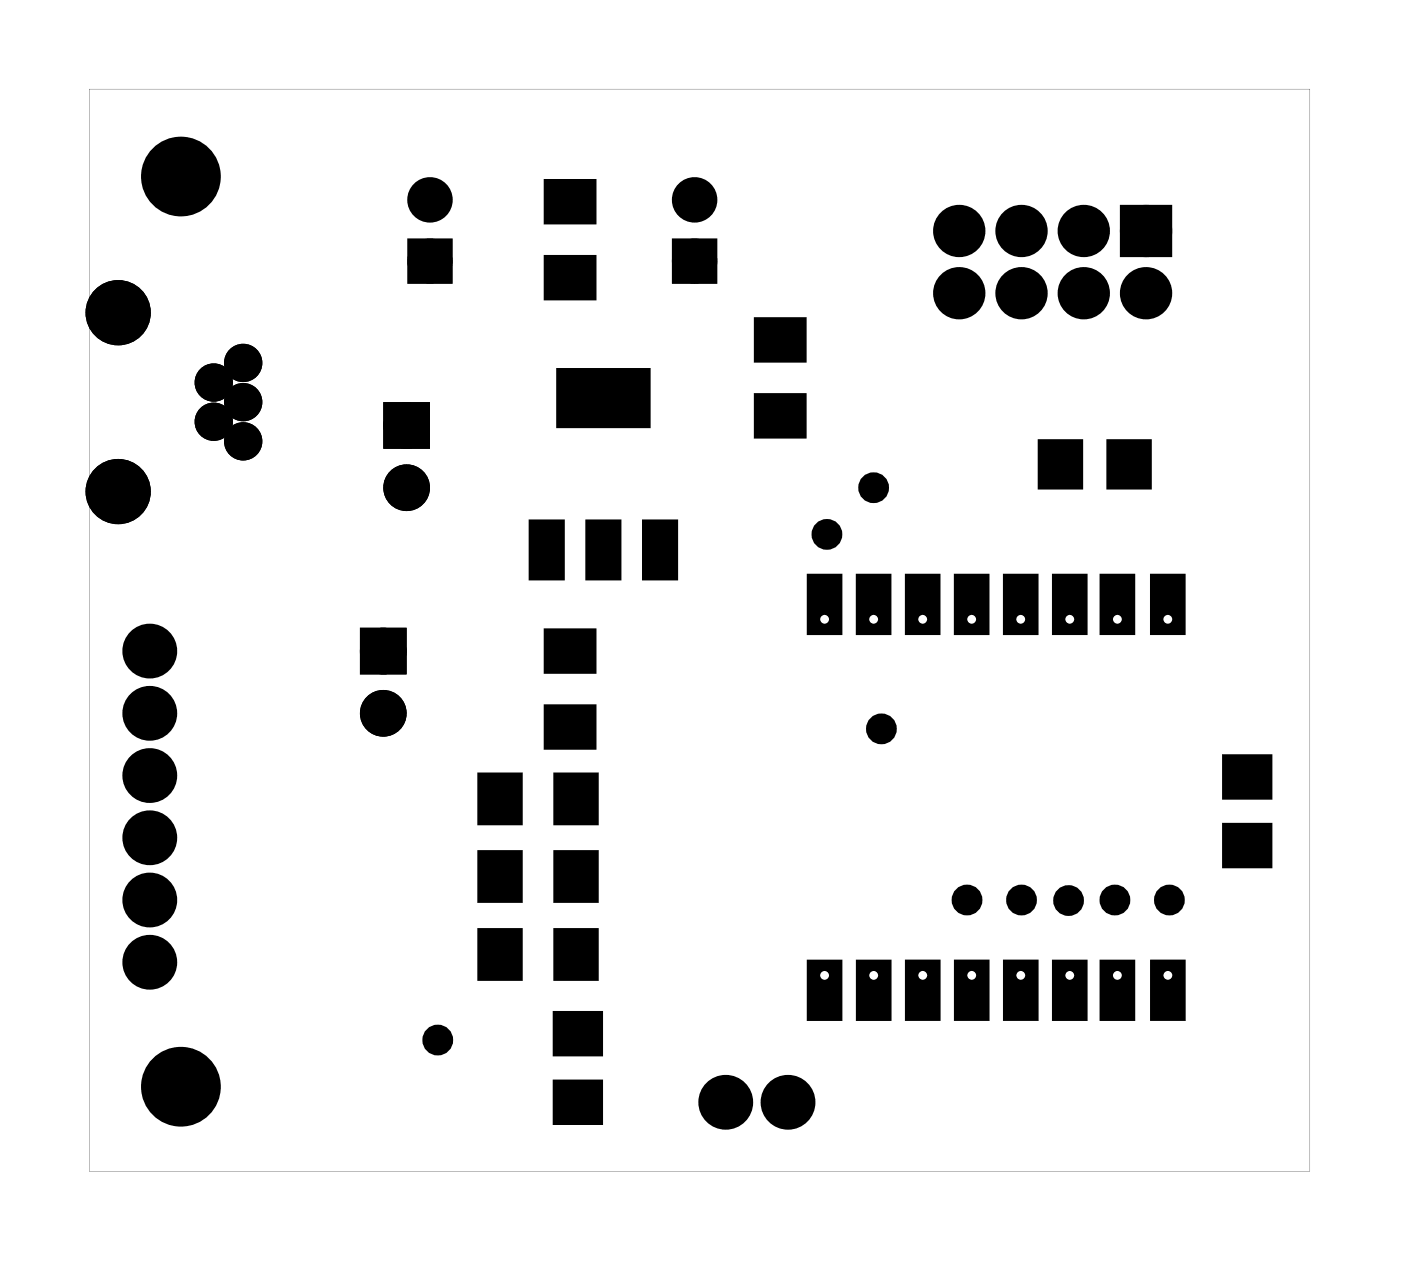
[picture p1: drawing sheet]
<svg xmlns="http://www.w3.org/2000/svg" width="57mm" height="52mm" viewBox="0 0 57 52" stroke-linecap="round" stroke-linejoin="round" font-family="sans-serif">
<g fill="#000">
<path d="M16.9 10.1h1.2v1.2h-1.2zM22.3 10.5h1.9v1.6h-1.9zM22.3 7.4h1.9v1.6h-1.9zM22.8 15.1h3.6v2.2h-3.6zM27.7 10.1h1.2v1.2h-1.2zM30.9 13.1h1.9v1.6h-1.9zM30.9 16.2h1.9v1.6h-1.9zM42.5 18.1h1.6v1.8h-1.6zM45.3 18.1h1.6v1.8h-1.6zM46 8.7h1.5v1.5h-1.5zM19.6 38h1.6v1.9h-1.6zM19.6 31.7h1.6v1.9h-1.6z"/>
<path d="M19.6 34.8h1.6v1.9h-1.6zM21.7 21.3h1.2v2.3h-1.2zM22.7 38h1.6v1.9h-1.6zM22.7 31.7h1.6v1.9h-1.6zM22.7 34.8h1.6v1.9h-1.6zM24 21.3h1.2v2.3h-1.2zM22.3 25.8h1.9v1.6h-1.9zM22.3 28.9h1.9v1.6h-1.9zM26.3 21.3h1.2v2.3h-1.2zM50 33.7h1.8v1.6h-1.8zM50 30.9h1.8v1.6h-1.8zM22.7 44.2h1.8v1.6h-1.8z"/>
<path d="M22.7 41.4h1.8v1.6h-1.8z"/>
<path d="M3.6 3.6h49.8v44.2h-49.8zM3.6 3.6v44.2h49.8v-44.2z"/>
<path d="M15.8 16.5h1.6v1.7h-1.6zM16.2 17.4a.35 .35 0 0 0 .7 0 .35 .35 0 0 0-.7 0z"/>
<path d="M15.8 16.5h1.6v1.7h-1.6zM16.2 17.4a.35 .35 0 0 0 .7 0 .35 .35 0 0 0-.7 0z"/>
<path d="M14.8 25.7h1.7v1.7h-1.7zM15.3 26.6a.35 .35 0 0 0 .7 0 .35 .35 0 0 0-.7 0z"/>
<path d="M14.8 25.7h1.7v1.7h-1.7zM15.3 26.6a.35 .35 0 0 0 .7 0 .35 .35 0 0 0-.7 0z"/>
<path d="M33 23.5v2.3h1.2v-2.3zM33.3 25.3a.31 .31 0 0 1 .6 0 .31 .31 0 0 1-.6 0z"/>
<path d="M35 23.5v2.3h1.2v-2.3zM35.3 25.3a.31 .31 0 0 1 .6 0 .31 .31 0 0 1-.6 0z"/>
<path d="M37 23.5v2.3h1.2v-2.3zM37.3 25.3a.31 .31 0 0 1 .6 0 .31 .31 0 0 1-.6 0z"/>
<path d="M39 23.5v2.3h1.2v-2.3zM39.3 25.3a.31 .31 0 0 1 .6 0 .31 .31 0 0 1-.6 0z"/>
<path d="M41 23.5v2.3h1.2v-2.3zM41.3 25.3a.31 .31 0 0 1 .6 0 .31 .31 0 0 1-.6 0z"/>
<path d="M43 23.5v2.3h1.2v-2.3zM43.3 25.3a.31 .31 0 0 1 .6 0 .31 .31 0 0 1-.6 0z"/>
<path d="M45 23.5v2.3h1.2v-2.3zM45.3 25.3a.31 .31 0 0 1 .6 0 .31 .31 0 0 1-.6 0z"/>
<path d="M47 23.5v2.3h1.2v-2.3zM47.3 25.3a.31 .31 0 0 1 .6 0 .31 .31 0 0 1-.6 0z"/>
<path d="M33 39.3v2.2h1.2v-2.2zM33.3 39.8a.31 .31 0 0 1 .6 0 .31 .31 0 0 1-.6 0z"/>
<path d="M35 39.3v2.2h1.2v-2.2zM35.3 39.8a.31 .31 0 0 1 .6 0 .31 .31 0 0 1-.6 0z"/>
<path d="M37 39.3v2.2h1.2v-2.2zM37.3 39.8a.31 .31 0 0 1 .6 0 .31 .31 0 0 1-.6 0z"/>
<path d="M39 39.3v2.2h1.2v-2.2zM39.3 39.8a.31 .31 0 0 1 .6 0 .31 .31 0 0 1-.6 0z"/>
<path d="M41 39.3v2.2h1.2v-2.2zM41.3 39.8a.31 .31 0 0 1 .6 0 .31 .31 0 0 1-.6 0z"/>
<path d="M43 39.3v2.2h1.2v-2.2zM43.3 39.8a.31 .31 0 0 1 .6 0 .31 .31 0 0 1-.6 0z"/>
<path d="M45 39.3v2.2h1.2v-2.2zM45.3 39.8a.31 .31 0 0 1 .6 0 .31 .31 0 0 1-.6 0z"/>
<path d="M47 39.3v2.2h1.2v-2.2zM47.3 39.8a.31 .31 0 0 1 .6 0 .31 .31 0 0 1-.6 0z"/>
</g>
<g fill="none" stroke="#000" stroke-width=".69" stroke-linecap="butt">
<path d="M46 8.7h1.5v1.5h-1.5z"/>
<circle cx="39.1" cy="12" r=".72"/>
<circle cx="39.1" cy="9.4" r=".72"/>
<circle cx="41.7" cy="12" r=".72"/>
<circle cx="41.7" cy="9.4" r=".72"/>
<circle cx="44.2" cy="12" r=".72"/>
<circle cx="44.2" cy="9.4" r=".72"/>
<circle cx="46.8" cy="12" r=".72"/>
<circle cx="46.8" cy="9.4" r=".72"/>
</g>
<g fill="#000">
<circle cx="4.8" cy="12.8" r="1.08"/>
<circle cx="7.4" cy="7.2" r="1.5"/>
<circle cx="8.7" cy="15.6" r=".53"/>
<circle cx="8.7" cy="17.2" r=".53"/>
<circle cx="9.9" cy="18" r=".53"/>
<circle cx="9.9" cy="14.8" r=".53"/>
<circle cx="9.9" cy="16.4" r=".53"/>
<circle cx="16.6" cy="17.4" r=".59"/>
<circle cx="16.6" cy="19.9" r=".59"/>
<circle cx="17.5" cy="8.2" r=".6"/>
<circle cx="17.5" cy="10.7" r=".6"/>
<circle cx="28.3" cy="8.2" r=".6"/>
<circle cx="28.3" cy="10.7" r=".6"/>
<circle cx="35.6" cy="19.9" r=".35"/>
<circle cx="39.1" cy="9.4" r=".72"/>
<circle cx="39.1" cy="12" r=".72"/>
<circle cx="41.7" cy="12" r=".72"/>
<circle cx="41.7" cy="9.4" r=".72"/>
<circle cx="44.2" cy="9.4" r=".72"/>
<circle cx="44.2" cy="12" r=".72"/>
<circle cx="46.8" cy="12" r=".72"/>
<circle cx="46.8" cy="9.4" r=".72"/>
<circle cx="4.8" cy="20.1" r="1.08"/>
<circle cx="6.1" cy="29.1" r=".74"/>
<circle cx="6.1" cy="34.2" r=".74"/>
<circle cx="6.1" cy="39.3" r=".74"/>
<circle cx="6.1" cy="26.6" r=".74"/>
<circle cx="6.1" cy="31.7" r=".74"/>
<circle cx="6.1" cy="36.7" r=".74"/>
<circle cx="15.6" cy="26.6" r=".59"/>
<circle cx="15.6" cy="29.1" r=".59"/>
<circle cx="33.7" cy="21.8" r=".35"/>
<circle cx="36" cy="29.7" r=".35"/>
<circle cx="39.4" cy="36.7" r=".35"/>
<circle cx="41.7" cy="36.7" r=".35"/>
<circle cx="43.6" cy="36.8" r=".35"/>
<circle cx="45.5" cy="36.7" r=".35"/>
<circle cx="47.7" cy="36.7" r=".35"/>
<circle cx="7.4" cy="44.4" r="1.5"/>
<circle cx="17.9" cy="42.4" r=".35"/>
<circle cx="29.6" cy="45" r=".74"/>
<circle cx="32.1" cy="45" r=".74"/>
</g>
<g fill="none" stroke="#000" stroke-width=".55">
<circle cx="35.6" cy="19.9" r=".35"/>
<circle cx="33.7" cy="21.8" r=".35"/>
<circle cx="36" cy="29.7" r=".35"/>
<circle cx="39.4" cy="36.7" r=".35"/>
<circle cx="41.7" cy="36.7" r=".35"/>
<circle cx="43.6" cy="36.8" r=".35"/>
<circle cx="45.5" cy="36.7" r=".35"/>
<circle cx="47.7" cy="36.7" r=".35"/>
<circle cx="17.9" cy="42.4" r=".35"/>
</g>
<g fill="none" stroke="#000" stroke-width=".25">
<path d="M15.8 16.5h1.6v1.7h-1.6zM22.3 10.5h1.9v1.6h-1.9zM22.3 7.4h1.9v1.6h-1.9zM22.8 15.1h3.6v2.2h-3.6zM30.9 13.1h1.9v1.6h-1.9zM30.9 16.2h1.9v1.6h-1.9zM42.5 18.1h1.6v1.8h-1.6zM45.3 18.1h1.6v1.8h-1.6zM14.8 25.7h1.7v1.7h-1.7zM19.6 38h1.6v1.9h-1.6zM19.6 31.7h1.6v1.9h-1.6zM19.6 34.8h1.6v1.9h-1.6z"/>
<path d="M21.7 21.3h1.2v2.3h-1.2zM22.3 25.8h1.9v1.6h-1.9zM22.3 28.9h1.9v1.6h-1.9zM22.7 38h1.6v1.9h-1.6zM22.7 31.7h1.6v1.9h-1.6zM22.7 34.8h1.6v1.9h-1.6zM24 21.3h1.2v2.3h-1.2zM26.3 21.3h1.2v2.3h-1.2zM33 39.3h1.2v2.2h-1.2zM33 23.5h1.2v2.3h-1.2zM35 23.5h1.2v2.3h-1.2zM35 39.3h1.2v2.2h-1.2z"/>
<path d="M37 23.5h1.2v2.3h-1.2zM37 39.3h1.2v2.2h-1.2zM39 23.5h1.2v2.3h-1.2zM39 39.3h1.2v2.2h-1.2zM41 23.5h1.2v2.3h-1.2zM41 39.3h1.2v2.2h-1.2zM43 23.5h1.2v2.3h-1.2zM43 39.3h1.2v2.2h-1.2zM45 23.5h1.2v2.3h-1.2zM45 39.3h1.2v2.2h-1.2zM47 23.5h1.2v2.3h-1.2zM47 39.3h1.2v2.2h-1.2z"/>
<path d="M50 33.7h1.8v1.6h-1.8zM50 30.9h1.8v1.6h-1.8zM22.7 44.2h1.8v1.6h-1.8zM22.7 41.4h1.8v1.6h-1.8z"/>
<circle cx="7.4" cy="7.2" r="1.5"/>
<circle cx="16.6" cy="17.4" r=".35"/>
<circle cx="15.6" cy="26.6" r=".35"/>
<circle cx="33.6" cy="39.8" r=".31"/>
<circle cx="33.6" cy="25.3" r=".31"/>
<circle cx="35.6" cy="25.3" r=".31"/>
<circle cx="35.6" cy="39.8" r=".31"/>
<circle cx="37.6" cy="25.3" r=".31"/>
<circle cx="37.6" cy="39.8" r=".31"/>
<circle cx="39.6" cy="25.3" r=".31"/>
<circle cx="39.6" cy="39.8" r=".31"/>
<circle cx="41.6" cy="25.3" r=".31"/>
<circle cx="41.6" cy="39.8" r=".31"/>
<circle cx="43.6" cy="39.8" r=".31"/>
<circle cx="43.6" cy="25.3" r=".31"/>
<circle cx="45.6" cy="39.8" r=".31"/>
<circle cx="45.6" cy="25.3" r=".31"/>
<circle cx="47.6" cy="25.3" r=".31"/>
<circle cx="47.6" cy="39.8" r=".31"/>
<circle cx="7.4" cy="44.4" r="1.5"/>
</g>
<g fill="none" stroke="#000" stroke-width=".65" stroke-linecap="butt">
<path d="M16.9 10.1h1.2v1.2h-1.2zM27.7 10.1h1.2v1.2h-1.2z"/>
<circle cx="17.5" cy="10.7" r=".6"/>
<circle cx="17.5" cy="8.2" r=".6"/>
<circle cx="28.3" cy="10.7" r=".6"/>
<circle cx="28.3" cy="8.2" r=".6"/>
</g>
<g fill="none" stroke="#000" stroke-width=".51">
<circle cx="4.8" cy="12.8" r="1.08"/>
<circle cx="8.7" cy="15.6" r=".53"/>
<circle cx="8.7" cy="17.2" r=".53"/>
<circle cx="9.9" cy="14.8" r=".53"/>
<circle cx="9.9" cy="16.4" r=".53"/>
<circle cx="9.9" cy="18" r=".53"/>
<circle cx="4.8" cy="20.1" r="1.08"/>
</g>
<g fill="none" stroke="#000" stroke-width=".76" stroke-linecap="butt">
<circle cx="6.1" cy="29.1" r=".74"/>
<circle cx="6.1" cy="26.6" r=".74"/>
<circle cx="6.1" cy="31.7" r=".74"/>
<circle cx="6.1" cy="34.2" r=".74"/>
<circle cx="6.1" cy="36.7" r=".74"/>
<circle cx="6.1" cy="39.3" r=".74"/>
<circle cx="29.6" cy="45" r=".74"/>
<circle cx="32.1" cy="45" r=".74"/>
</g>
<g fill="none" stroke="#000" stroke-width=".73" stroke-linecap="butt">
<circle cx="16.6" cy="19.9" r=".59"/>
<circle cx="16.6" cy="17.4" r=".59"/>
<circle cx="15.6" cy="29.1" r=".59"/>
<circle cx="15.6" cy="26.6" r=".59"/>
</g>
</svg>
